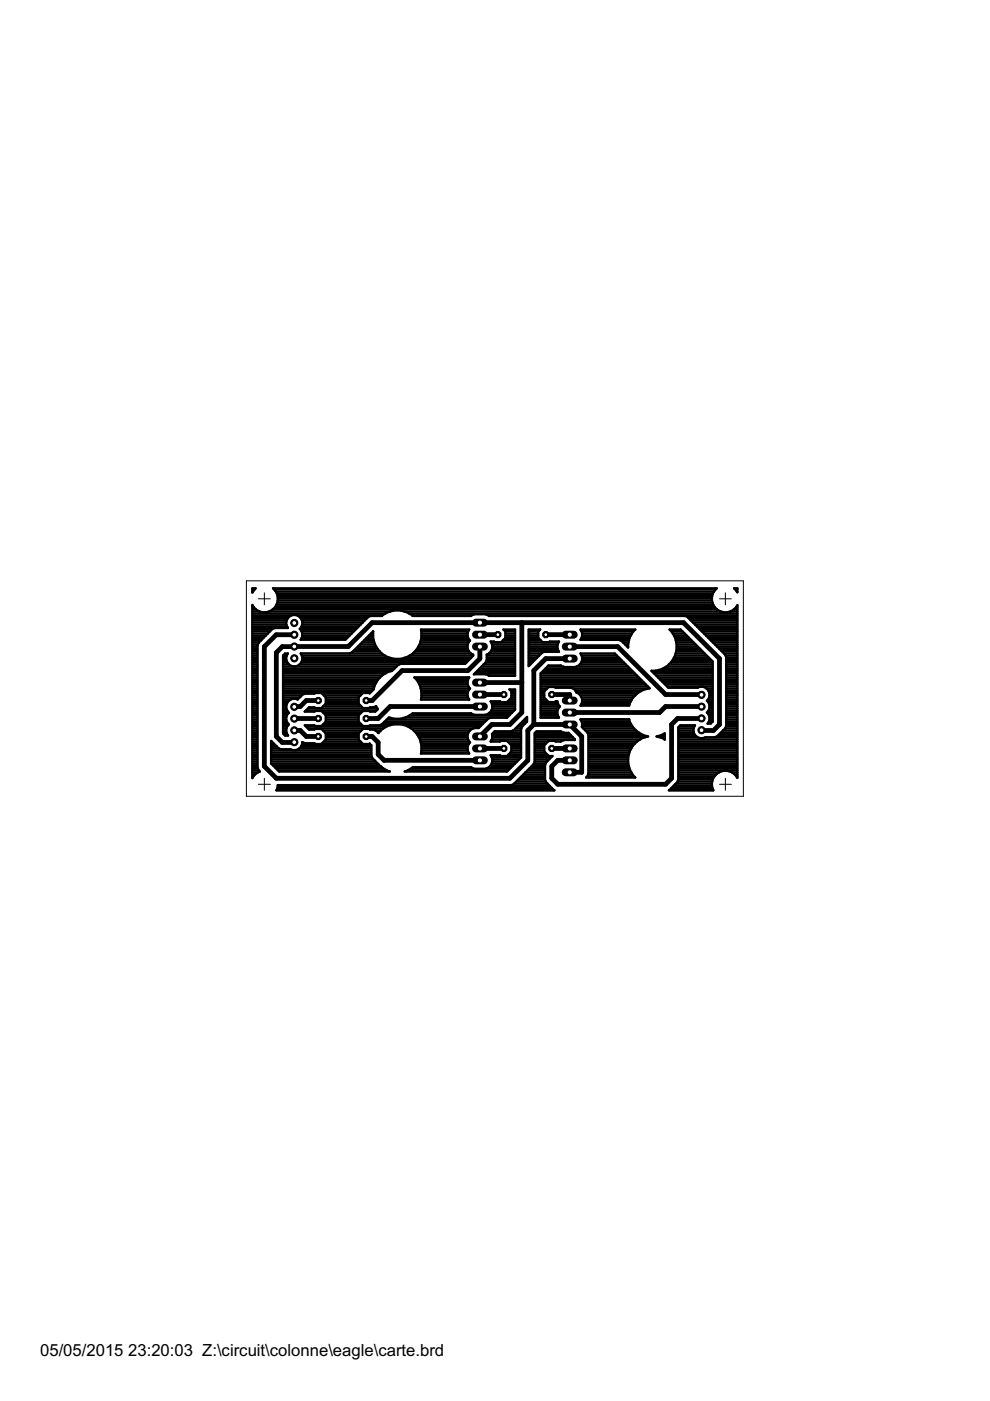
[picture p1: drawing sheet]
<svg xmlns="http://www.w3.org/2000/svg" width="210mm" height="297mm" viewBox="0 0 210 297" stroke-linecap="round" stroke-linejoin="round" font-family="sans-serif">
<defs><g id="words">
<g font-size="4">
<text x="8.5" y="287.5">05/05/2015</text>
<text x="27.2" y="287.5">23:20:03 Z:\circuit\colonne\eagle\carte.brd</text>
</g>
</g></defs>
<g fill="none" stroke="#000" stroke-width="1">
<path d="M62.4 134.6h-3.8l-2.6 2.5v25.4l2.6 2.5h49.5l3.8-3.8v-6.3l1.3-1.3M62.4 137.1h.1M101.7 137.1v2.5l-2.5 2.6h-13.9l-6.4 6.3h-1.3M101.7 134.6h3.9M110.6 132v19.1l-2.5 2.5h-3.8l-2.6 2.5M115.7 134.6h5.1M120.8 137.1h10.2l10.1 10.2h7.6M120.8 139.6h-5.1l-2.5 2.6v11.4M62.4 152.3h5.1M62.4 154.9h1.3l1.2 1.2h2.6M62.4 152.3v.1M67.5 148.5h-2.6l-1.2 1.3-1.3 .1"/>
<path d="M77.6 156.1h1.3l1.3 1.3v2.6l1.2 1.2h20.3M101.7 149.8h-19l-2.5 2.5h-2.6M101.7 147.3h5.1M101.7 158.7h5.1M101.7 144.7h8.9M113.2 153.6h7.6l2.5 2.5v7.6h-2.5M117 147.3h3.8v1.2M117 158.7h3.8M148.7 149.8h-7.6l-1.3 1.3h-19M148.7 152.3h-5l-1.3 1.3v11.4l-1.3 1.3h-22.8l-1.3-1.3v-2.5l1.3-1.3h2.5M148.7 154.8l2.6 .1 1.2-1.3v-14l-7.6-7.6h-66l-5 5.1h-14l-1.3 1.3v17.7l1.3 1.3h2.5M148.7 149.8h.1"/>
<path d="M148.7 152.3h.1"/>
</g>
<path d="M52.2 123.1h105.4v45.7h-105.4zM54.8 127h2.5M56 125.7v2.5M152.5 127h2.6M153.8 125.7v2.5M54.8 166.3h2.5M56 165v2.6M152.5 166.3h2.6M153.8 165v2.6" fill="none" stroke="#000" stroke-width=".21"/>
<g fill="none" stroke="#000" stroke-width=".51">
<path d="M53.5 124.7h.7l-.7 .9zM53.5 136.2h1.4M53.5 138.5h1.1M53.5 130.6h8.1M53.5 139.9h1.1M53.5 139.5h1.1M53.5 139h1.1M53.5 138h1.1M53.5 137.6h1.1M53.5 137.1h1.1M53.5 136.7h1.2M53.5 135.7h1.9"/>
<path d="M53.5 135.3h2.4M53.5 134.8h2.8M53.5 134.3h3.3M53.5 133.8h3.8M53.5 133.4h4.2M53.5 132.9h7.4M53.5 132.4h7.2M53.5 132h7.2M53.5 131.5h7.3M53.5 131h7.5M53.5 130.1h28.2M53.5 129.6h1.5"/>
<path d="M53.5 129.2h.7M53.5 128.7h.2M53.5 125.4h.1M53.5 124.9h.5M53.8 128.7l-.3-.4v36.7a2.66 2.66 0 0 1 1.6-1.4l-.5-.8v-26l.2-.5 2.9-3M53.8 128.7a2.88 2.88 0 0 0 4.5 0M57.1 129.6h25.7M57.9 129.2h94.1M58.1 124.9h93.6M58.4 128.7h93.1M58.5 125.4h92.9M58.6 128.2h92.6"/>
<path d="M58.7 125.9h92.4M58.8 127.8h92.3M58.9 126.4h92.1M58.9 127.3a2.81 2.81 0 0 0-1-2.6h94.1a2.76 2.76 0 0 0-1.1 2.6M58.9 127.3l-.6 1.4M58.9 127.3h92M58.9 126.8h92M60 139l.5-.4h.5l-.3 .6v.7M60 139v16.5l.5 .5h.6a1.61 1.61 0 0 1 .1-2.4 1.62 1.62 0 0 1 0-2.5l-.5-.9M60 139.9h.7M60 139.5h.7M60 139h.8"/>
<path d="M60.7 139.9l.3 .6 .4 .5 .7 .3M63.2 130.6h17.8a5.1 5.1 0 0 1 6.5 0h12.3l.8-.4h2.4l.7 .4h52.6M63.6 133.4h11.9M63.8 131h14M63.9 132.9h12.1M63.9 133.8h11.1M64 135.3h9.6M64 139h17.6M64 131.5h13.4M64.1 139.9l-.3 .6-.4 .5-.7 .3M64.1 139.9h35.3M64.1 139.5h18.6"/>
<path d="M64.1 134.8h10M64.1 134.3h10.5M64.1 132.4h12.3M64.1 132h12.8M74.9 138h5.6M75.4 137.6h4.7M75.9 137.1h3.9M76.3 136.7h3.2M76.8 136.2h2.6M77.3 135.7h1.9M77.7 135.3h1.4M78.2 134.8h.9"/>
<path d="M78.6 130.6l-.5 .2-4.9 4.8h-9.4a1.68 1.68 0 0 0-.2-2.3 1.72 1.72 0 0 0 .1-2.4 1.72 1.72 0 0 0-2.4-.1 1.72 1.72 0 0 0-.3 2.3h-2.7l-.6 .2M78.7 134.3h.4M79.1 133.9a5.2 5.2 0 0 0 5.3 5.8 5.2 5.2 0 0 0 4.9-6.2h10.2a1.69 1.69 0 0 0 .2 2.3 1.76 1.76 0 0 0 .6 3v.2l-1.7 1.7h-13.6l-.6 .2-1.3 1.3-.8 .3-1.2 .7-1 .9M79.1 133.9l-4.4 4.4-.6 .2M79.1 133.9h.1M80.9 138.5h-17.1l.3 .7v.7M85.7 129.6h67.1M85.8 139.5h14.1M86.8 130.1h69.5M86.8 139h13.5M87.5 138.5h12.3M88 138h11.4"/>
<path d="M88.4 137.6h10.8M88.7 137.1h10.4M89 136.7h10.2M89.1 136.2h10.3M89.2 135.7h10.3M89.4 135.3h9.9M89.4 134.8h9.7M89.4 134.3h9.7M89.4 133.8h9.9M103.2 139.9h6M103.2 139.5h6M103.2 139h6"/>
<path d="M103.7 138.5h5.5M104.1 136.2h5.1M104.1 138h5.1M104.3 137.6h4.9M104.3 136.7h4.9M104.4 137.1h4.8M104.9 136.2l-.2-.2h-.7a1.78 1.78 0 0 1-.8 2.8v1.1M106.2 136.2l1-1v-1.3l-.5-.4h2.5v9.8h-5.5l-.7-.4-2.5 .1 2.5-2.5 .2-.6M106.7 135.7h2.5M107.1 133.8h2.1M107.1 135.3h2.1M107.2 134.8h2"/>
<path d="M107.2 134.3h2M112.1 136.2h6.3M112.1 138.5h2.7M112.1 139.9h1.3M112.1 139.5h1.8M112.1 139h2.2M112.1 138h6.3M112.1 137.6h6.1M112.1 137.1h6.1M112.1 136.7h6.1M112.1 135.7h2.5M112.1 135.3h2"/>
<path d="M112.1 134.8h2M112.1 134.3h2M112.1 133.8h2.1M115.1 136.2l-1-1v-1.3l.4-.4h-2.4v7.7l.3-.3M116.4 136.2l.1-.2h2a1.78 1.78 0 0 0 0 2.2h-3.1l-.5 .2-2.5 2.5M123.1 133.5h11.6a4.6 4.6 0 0 0-1.5 3.8l-1.4-1.4-.6-.2h-8.1a1.78 1.78 0 0 0 0-2.2zM123.3 133.8h11M123.3 139h7.5M123.3 135.3h10.2M123.4 139.9h8.3M123.4 139.5h7.9M123.4 134.8h10.3"/>
<path d="M123.4 134.3h10.6M131.4 135.7h2M132.1 136.2h1.1M132.5 136.7h.7M133 137.1h.2M142 133.5h2.3l6.8 6.8v12.7l-.4 .4h-.7a1.61 1.61 0 0 0-.1-2.3 1.62 1.62 0 0 0 0-2.5 1.7 1.7 0 0 0 .2-2.3 1.7 1.7 0 0 0-2.2-.5h-6.2l-3.6-3.6a5.1 5.1 0 0 0 5-3 5.1 5.1 0 0 0-1.1-5.7zM142.3 133.8h2.4M142.6 139.9h8.2M142.6 134.3h2.6M142.9 139.5h7.4M142.9 134.8h2.7M143.1 139h6.7"/>
<path d="M143.2 135.3h2.9M143.3 138.5h6.1M143.3 135.7h3.3M143.4 136.2h3.6M143.4 138h5.5M143.5 137.6h4.9M143.5 137.1h4.5M143.5 136.7h4M145.2 130.6l.5 .2 8.1 8 .2 .6v14.5l-.2 .5M146 131h10.3M146.5 131.5h9.8M146.9 132h9.4"/>
<path d="M147.4 132.4h8.9M147.8 132.9h8.5M148.3 133.4h8M148.8 133.8h7.5M149.3 134.3h7M149.7 134.8h6.6M150.2 135.3h6.1M150.7 135.7h5.6M150.9 127.3l.6 1.4M151.1 136.2h5.2M151.5 128.7a2.91 2.91 0 0 0 4.6 0M151.6 136.7h4.7"/>
<path d="M152.1 137.1h4.2M152.5 137.6h3.8M153 138h3.3M153.5 138.5h2.8M153.8 139h2.5M154 139.9h2.3M154 139.5h2.3M154.9 129.6h1.4M155.6 124.7h.7v.9zM155.6 129.2h.7M155.9 124.9h.4M156.1 128.7l.2-.4v36.6a2.88 2.88 0 0 0-2.6-1.5 2.88 2.88 0 0 0-2.6 1.8"/>
<path d="M156.1 128.7h.2M156.2 125.4h.1M53.5 148.8h1.1M53.5 152.1h1.1M53.5 155.4h1.1M53.5 146.9h1.1M53.5 141.3h1.1M53.5 151.6h1.1M53.5 156.3h1.1M53.5 159.6h1.1M53.5 159.1h1.1M53.5 158.6h1.1"/>
<path d="M53.5 158.2h1.1M53.5 157.7h1.1M53.5 157.2h1.1M53.5 156.8h1.1M53.5 155.8h1.1M53.5 154.9h1.1M53.5 154.4h1.1M53.5 154h1.1M53.5 153.5h1.1M53.5 153h1.1M53.5 152.6h1.1M53.5 151.2h1.1"/>
<path d="M53.5 150.7h1.1M53.5 150.2h1.1M53.5 149.8h1.1M53.5 149.3h1.1M53.5 148.4h1.1M53.5 147.9h1.1M53.5 147.4h1.1M53.5 146.5h1.1M53.5 146h1.1M53.5 145.5h1.1M53.5 145.1h1.1M53.5 144.6h1.1"/>
<path d="M53.5 144.1h1.1M53.5 143.7h1.1M53.5 143.2h1.1M53.5 142.7h1.1M53.5 142.3h1.1M53.5 141.8h1.1M53.5 140.9h1.1M53.5 140.4h1.1M57.5 159.6h21.2M57.5 159.1h21.2M57.5 158.6h1.6M57.5 158.2h1.1"/>
<path d="M57.5 157.7h.6M57.5 157.2h.1M59 158.6l-1.5-1.5v4.8l1.7 1.7h23.5l-1.6-.8-.9-.8M60 148.8h1M60 152.1h.7M60 155.4h.8M60 146.9h18.4M60 141.3h24.1M60 151.6h.9M60 154.9h.7M60 154.4h.7M60 154h.9"/>
<path d="M60 153.5h1.1M60 153h.8M60 152.6h.7M60 151.2h1.2M60 150.7h.9M60 150.2h.7M60 149.8h.7M60 149.3h.8M60 148.4h1.6M60 147.9h3.5M60 147.4h4M60 146.5h18.9"/>
<path d="M60 146h19.2M60 145.5h19.4M60 145.1h19.6M60 144.6h19.8M60 144.1h20.1M60 143.7h20.6M60 143.2h21M60 142.7h21.8M60 142.3h23M60 141.8h23.6M60 140.9h1.3M60 140.4h.9"/>
<path d="M60.3 155.8h.7M63.5 158.6h15.2M63.5 140.9h21.1M63.9 158.2h14.8M63.9 140.4h35.1M64.1 157.7a1.7 1.7 0 0 1-2.5 1.2h-2l-.6-.3M64.1 157.7h2.7M64.8 154h17.3M64.8 150.7h15M65.3 154.4h16M65.3 150.2h14.7M66.8 146.9l-.1 .2h-2.1l-.5 .2-1 1a1.71 1.71 0 0 0-1.8 .2 1.71 1.71 0 0 0-.6 1.7"/>
<path d="M68.1 146.9l1 .9v1.4l-1 .9-2.6-.1-.9 .9 3.5-.2 1 1v1.3l-1 .9-3.5-.1 .9 .9 2.6-.2 1 1v1.3M68.2 157.7h8.7M68.5 154.9h8.1M68.5 149.8h8.1M68.6 153.5h7.9M68.6 151.2h7.9M68.6 157.2h7.9M68.6 147.4h7.9M69 155.4h7.1M69 149.3h7.1M69 151.6h7.1M69 153h7.1"/>
<path d="M69.1 148.8h6.9M69.1 152.1h6.9M69.1 156.8l-1 1-3.5-.2-.5-.2v.3M69.1 156.3h6.9M69.1 156.8h6.9M69.1 155.8h6.9M69.1 152.6h6.9M69.1 148.4h6.9M69.1 147.9h6.9M76 156.8v-1.3l1-1 2.2 .2 .5 .2 .5 .5a5.2 5.2 0 0 1 6.3-1.4 5.2 5.2 0 0 1 2.8 5.8h10.2a1.73 1.73 0 0 1-.1-2.1M76 156.8l1 1 1.4-.1 .3 .3v2.2l.7 1M77 146.9l-1 .9v1.4l1 .9h1.3l.2-.1h.7l.5-.2"/>
<path d="M78.3 157.7h.1M79.7 154.9h1.1M79.7 149.7l.4 .7-.5 .5-2.6-.2-1 1v1.3l1 .9 3.5-.1 .5-.2 1.5-1.5a4.9 4.9 0 0 0 5-.9h12.3l.8 .4M79.7 149.7v.1M80.1 144.1l-.7 1.2-.2 .9-.8 .8-.1-.1M80.2 155.4h.1M81 153.5h21.3M81.5 153h21.3M82 152.6h21.3M86 152.1h21.6M86.3 154h15.6M86.9 151.6h21.1"/>
<path d="M87.2 154.4h13.2M87.7 154.9h11.9M87.9 143.7h11.5M88.2 155.4h11.1M88.3 144.1a5 5 0 0 1 1 4.2h10.2a1.68 1.68 0 0 1 .2-2.3l-.6-.9M88.3 144.1l-.4-.5h11.6l-.4 .8v.7M88.4 144.1h10.8M88.5 155.8h10.6M88.6 144.6h10.5M88.8 156.3h10.3M88.9 145.1h10.2M89 156.8h10.3"/>
<path d="M89.1 145.5h10.2M89.2 157.2h10.3M89.2 146h10.4M89.3 159.6h10.1M89.3 157.7h10.1M89.3 146.5h10M89.4 146.9h9.7M89.4 159.1h9.8M89.4 158.6h9.7M89.4 158.2h9.8M89.4 147.9h9.9M89.4 147.4h9.7"/>
<path d="M100.7 142.7h8.5M101.2 142.3h8M101.6 141.8h7.6M102.1 141.3h7.1M102.6 140.9h6.6M103 140.4h6.2M103.1 152.8h.1M103.6 143.2h5.6M103.8 151.2h4.7M104 152.1l-.5 .3-2 1.9a1.85 1.85 0 0 0-2.1 .9 1.85 1.85 0 0 0 .3 2.2l-.3 .3M104.1 148.8h5.1M104.2 150.7h4.8"/>
<path d="M104.3 156.8h6.2M104.3 149.3h4.9M104.4 150.2h4.8M104.4 156.3h6.1M104.4 155.8h6.1M104.4 149.8h4.8M104.6 155.4h5.9M106.2 148.9l-.2-.2h-2a1.81 1.81 0 0 1-1 2.9M107.5 148.9l.9-1v-1.3l-.4-.4h1.2v4.3l-1.7 1.6M107.7 157.2h2.8M108 148.4h1.2M108.1 157.7h2.4"/>
<path d="M108.2 159.6h2.3M108.3 146.5h.9M108.4 146.9h.8M108.4 159.1h2.1M108.4 158.6h2.1M108.4 158.2h2.1M108.4 147.9h.8M108.4 147.4h.8M108.8 154.9h1.7M109.3 154.4h1.2M109.8 154h1M110.3 153.5h.9"/>
<path d="M110.7 153h1M111.2 152.6h.5M111.7 152.1h.1M112.1 140.9h.3M112.1 140.4h.8M112.4 140.9h.1M113.4 156.3h8.1M113.4 159.6h2.2M113.4 159.1h2M113.4 158.6h2M113.4 158.2h2M113.4 157.7h2.3"/>
<path d="M113.4 157.2h2.7M113.4 156.8h8.5M113.4 155.8h7.6M113.5 155.4h7l1.4 1.3v.2h-2.3a1.87 1.87 0 0 1-1.9 .2h-1.4l-.9 .9v1.3l.9 1h.8l-1.3 1.4-.3 .5v3.1l.3 .5 1.7 1.8-58.9-.1 .3-1h49.5l.5-.3 4.2-4.2 .3-.5v-6l.4-.5h5.1l.7 .4M114.6 148.8h1.7M114.6 146.9h.8M114.6 151.6h3.7M114.6 151.2h3.6M114.6 150.7h3.6M114.6 150.2h3.8M114.6 149.8h4.1M114.6 149.3h3.7"/>
<path d="M114.6 148.4h1.2M114.6 147.9h.8M114.6 147.4h.8M114.6 146.5h.9M114.6 146h1.4M114.6 145.5h22.8M114.6 145.1h22.3M114.6 144.6h21.8M114.6 144.1h21.4M114.6 143.7h20.9M114.6 143.2h20.4M114.7 142.7h19.8"/>
<path d="M115.1 142.3h19M115.6 141.8h18M116.1 141.3h3.3M117.7 148.9l.1-.2h.4l.2 .8 .3 .3-.5 .9M118.2 148.8l-1.9 .1-.9-1v-1.3l.9-1h1.4l.1 .2h3.3l.5 .2 .6 .8a1.78 1.78 0 0 1 .9 2.8h10.3a5.1 5.1 0 0 1 4.3-3.7l-7.4-7.3h-7.2a1.81 1.81 0 0 1-1.1 2.8h-2.4l-.7-.3h-2.6l-1.7 1.7v9.3h3.9l-.3-.7v-.7M121.6 146h15.7M122 146.5h14M122.2 141.3h10.9M122.5 146.9h12.7M122.9 140.9h9.8M123.1 147.4h11.6M123.1 152.6h10.3"/>
<path d="M123.3 149.3h10.2M123.3 140.4h8.9M123.3 147.9h10.9M123.3 153h10.2M123.4 148.8h10.3M123.4 154v-.8l-.3-.7h10.3a4.8 4.8 0 0 0 2.9 3.4M123.4 154v.1l1.2 1.2 .2 .6M123.4 154h10.7M123.4 153.5h10.4M123.4 148.4h10.5M123.7 154.4h10.7M124.1 154.9h10.8"/>
<path d="M124.6 155.4h10.9M124.8 156.3h12M124.8 155.9v8.1l-.5 .8h10.4a5.1 5.1 0 0 1-1.3-5.1 5.1 5.1 0 0 1 4-3.6l-1.1-.2M124.8 159.6h8.6M124.8 159.1h8.8M124.8 158.6h9.1M124.8 158.2h9.3M124.8 157.7h9.8M124.8 157.2h10.2M124.8 156.8h10.9M124.8 155.8h11.5M138.2 142.3h12.9"/>
<path d="M138.6 142.7h12.5M139.1 143.2h12M139.6 143.7h11.5M139.8 156.3h1.1M140 144.1h11.1M140.3 155.9l-1.1 .2 1.1 .3 .6 .4M140.3 155.9l.6-.4v1.3M140.3 155.8h.6M140.5 141.8h10.6M140.5 144.6h10.6M140.9 156.8h.1M141 145.1h10.1"/>
<path d="M141.3 141.3h9.8M141.5 145.5h9.6M141.8 140.9h9.3M142.3 140.4h8.8M143.8 155.4h3.3M143.8 156.3h4.1M143.8 159.6h12.5M143.8 159.1h12.5M143.8 158.6h12.5M143.8 158.2h12.5M143.8 157.7h12.5M143.8 157.2h12.5"/>
<path d="M143.8 156.8h12.5M143.8 155.8h3.5M143.8 154.9h3.2M143.8 154.4h3.2M144.1 154h3.1M149.8 146h1.3M150 151.2h1.1M150.1 148.4h1M150.1 148.8h1M150.2 150.7h.9M150.2 146.5h.9M150.3 151.6h.8"/>
<path d="M150.3 153h.8M150.3 149.3h.8M150.3 147.9h.8M150.4 146.9h.7M150.4 150.2h.7M150.4 152.1h.7M150.4 152.6h.7M150.4 149.8h.7M150.4 147.4h.7M152.4 155.8h3.9M152.8 155.4h3.5M153.3 154.9h3"/>
<path d="M153.8 154.4h2.5M153.8 154.4l-1.7 1.7-.5 .2M153.9 154h2.4M154 148.8h2.3M154 152.1h2.3M154 146.9h2.3M154 141.3h2.3M154 151.6h2.3M154 153.5h2.3M154 153h2.3M154 152.6h2.3M154 151.2h2.3"/>
<path d="M154 150.7h2.3M154 150.2h2.3M154 149.8h2.3M154 149.3h2.3M154 148.4h2.3M154 147.9h2.3M154 147.4h2.3M154 146.5h2.3M154 146h2.3M154 145.5h2.3M154 145.1h2.3M154 144.6h2.3"/>
<path d="M154 144.1h2.3M154 143.7h2.3M154 143.2h2.3M154 142.7h2.3M154 142.3h2.3M154 141.8h2.3M154 140.9h2.3M154 140.4h2.3M156.3 156.3h-6.8a1.72 1.72 0 0 1-2.1-.4 1.72 1.72 0 0 1-.1-2.1h-3l-.5 .4v11.1a7.2 7.2 0 0 1-2 2.3h9.4a2.73 2.73 0 0 1-.1-2.4M53.5 164.7h.1M53.5 164.3h.5M53.5 163.8h1.2"/>
<path d="M53.5 163.3h1.3M53.5 162.9h1.1M53.5 162.4h1.1M53.5 161.9h1.1M53.5 161.5h1.1M53.5 161h1.1M53.5 160.5h1.1M53.5 160h1.1M57.5 161.5h22.1M57.5 161h21.7M57.5 160.5h21.3M57.5 160h21.2"/>
<path d="M57.5 161.9h22.6M58 162.4h22.6M58.5 162.9h22.7M58.8 167.1h58.2M58.9 166.6h57.6M58.9 163.3h23.1M79.4 161.2h.1M79.4 161.2l.8 .8M80.2 162v.1M85.8 163.6l1.7-.9h12.3l.8 .3h2.4a1.82 1.82 0 0 0 1-2.9l3.5 .2 .9-1v-1.3l-.9-.9-3.5 .1a1.67 1.67 0 0 0 .3-1.6l.6-.6h3.5l.5-.2 2.8-2.8v1l-1 1.1-.2 .5v6l-3 3zM86.5 163.3h21.3M87.3 162.9h12.9"/>
<path d="M103.3 162.9h4.9M103.9 162.4h4.8M104.2 161.9h5M104.2 160.5h6.3M104.4 161.5h5.2M104.4 161h5.7M107.7 160h2.8M109.1 166.1h7M109.5 165.7h6.2M110 165.2h5.5M110.4 164.7h5.1M110.9 164.3h4.6"/>
<path d="M111.4 163.8h4.1M111.8 163.3h3.7M112.3 162.9h3.2M112.8 162.4h2.7M113.2 161.9h2.5M113.4 161.5h2.6M113.4 161h3M113.4 160.5h3.5M113.4 160h2.7M124.4 164.7h10.2M124.7 164.3h9.4M124.8 163.8h9.1"/>
<path d="M124.8 163.3h8.8M124.8 162.9h8.6M124.8 162.4h8.5M124.8 161.9h8.4M124.8 161.5h8.4M124.8 161h8.4M124.8 160.5h8.4M124.8 160h8.5M142.4 167.1h8.6M142.9 166.6h8M143.3 166.1h7.6M143.7 165.7h7.3"/>
<path d="M143.8 165.2h7.3M143.8 164.7h7.6M143.8 164.3h8M143.8 163.8h8.6M143.8 163.3h12.5M143.8 162.9h12.5M143.8 162.4h12.5M143.8 161.9h12.5M143.8 161.5h12.5M143.8 161h12.5M143.8 160.5h12.5M143.8 160h12.5"/>
<path d="M155.2 163.8h1.1M155.8 164.3h.5M156.2 164.7h.1"/>
</g>
<path d="M100.9 137.1h1.7" fill="none" stroke="#000" stroke-width="1.7"/>
<circle cx="101.7" cy="137.1" r=".55" fill="#fff" stroke="#000" stroke-width=".21"/>
<path d="M100.9 134.6h1.7" fill="none" stroke="#000" stroke-width="1.7"/>
<circle cx="101.7" cy="134.6" r=".55" fill="#fff" stroke="#000" stroke-width=".21"/>
<path d="M100.9 132h1.7" fill="none" stroke="#000" stroke-width="1.7"/>
<circle cx="101.7" cy="132" r=".55" fill="#fff" stroke="#000" stroke-width=".21"/>
<path d="M100.9 149.8h1.7" fill="none" stroke="#000" stroke-width="1.7"/>
<circle cx="101.7" cy="149.8" r=".55" fill="#fff" stroke="#000" stroke-width=".21"/>
<path d="M100.9 147.3h1.7" fill="none" stroke="#000" stroke-width="1.7"/>
<circle cx="101.7" cy="147.3" r=".55" fill="#fff" stroke="#000" stroke-width=".21"/>
<path d="M100.9 144.7h1.7" fill="none" stroke="#000" stroke-width="1.7"/>
<circle cx="101.7" cy="144.7" r=".55" fill="#fff" stroke="#000" stroke-width=".21"/>
<path d="M100.9 161.2h1.7" fill="none" stroke="#000" stroke-width="1.7"/>
<circle cx="101.7" cy="161.2" r=".55" fill="#fff" stroke="#000" stroke-width=".21"/>
<path d="M100.9 158.7h1.7" fill="none" stroke="#000" stroke-width="1.7"/>
<circle cx="101.7" cy="158.7" r=".55" fill="#fff" stroke="#000" stroke-width=".21"/>
<path d="M100.9 156.1h1.7" fill="none" stroke="#000" stroke-width="1.7"/>
<circle cx="101.7" cy="156.1" r=".55" fill="#fff" stroke="#000" stroke-width=".21"/>
<path d="M120 134.6h1.6" fill="none" stroke="#000" stroke-width="1.7"/>
<circle cx="120.8" cy="134.6" r=".55" fill="#fff" stroke="#000" stroke-width=".21"/>
<path d="M120 137.1h1.6" fill="none" stroke="#000" stroke-width="1.7"/>
<circle cx="120.8" cy="137.1" r=".55" fill="#fff" stroke="#000" stroke-width=".21"/>
<path d="M120 139.6h1.6" fill="none" stroke="#000" stroke-width="1.7"/>
<circle cx="120.8" cy="139.6" r=".55" fill="#fff" stroke="#000" stroke-width=".21"/>
<path d="M120 148.5h1.6" fill="none" stroke="#000" stroke-width="1.7"/>
<circle cx="120.8" cy="148.5" r=".55" fill="#fff" stroke="#000" stroke-width=".21"/>
<path d="M120 151.1h1.6" fill="none" stroke="#000" stroke-width="1.7"/>
<circle cx="120.8" cy="151.1" r=".55" fill="#fff" stroke="#000" stroke-width=".21"/>
<path d="M120 153.6h1.6" fill="none" stroke="#000" stroke-width="1.7"/>
<circle cx="120.8" cy="153.6" r=".55" fill="#fff" stroke="#000" stroke-width=".21"/>
<path d="M120 158.7h1.6" fill="none" stroke="#000" stroke-width="1.7"/>
<circle cx="120.8" cy="158.7" r=".55" fill="#fff" stroke="#000" stroke-width=".21"/>
<path d="M120 161.2h1.6" fill="none" stroke="#000" stroke-width="1.7"/>
<circle cx="120.8" cy="161.2" r=".55" fill="#fff" stroke="#000" stroke-width=".21"/>
<path d="M120 163.7h1.6" fill="none" stroke="#000" stroke-width="1.7"/>
<circle cx="120.8" cy="163.7" r=".55" fill="#fff" stroke="#000" stroke-width=".21"/>
<circle cx="67.5" cy="148.5" r=".71" fill="#000" stroke="#000" stroke-width=".21"/>
<circle cx="67.5" cy="148.5" r=".4" fill="#fff" stroke="#000" stroke-width=".21"/>
<circle cx="77.6" cy="148.5" r=".71" fill="#000" stroke="#000" stroke-width=".21"/>
<circle cx="77.6" cy="148.5" r=".4" fill="#fff" stroke="#000" stroke-width=".21"/>
<circle cx="67.5" cy="152.3" r=".71" fill="#000" stroke="#000" stroke-width=".21"/>
<circle cx="67.5" cy="152.3" r=".4" fill="#fff" stroke="#000" stroke-width=".21"/>
<circle cx="77.6" cy="152.3" r=".71" fill="#000" stroke="#000" stroke-width=".21"/>
<circle cx="77.6" cy="152.3" r=".4" fill="#fff" stroke="#000" stroke-width=".21"/>
<circle cx="67.5" cy="156.1" r=".71" fill="#000" stroke="#000" stroke-width=".21"/>
<circle cx="67.5" cy="156.1" r=".4" fill="#fff" stroke="#000" stroke-width=".21"/>
<circle cx="77.6" cy="156.1" r=".71" fill="#000" stroke="#000" stroke-width=".21"/>
<circle cx="77.6" cy="156.1" r=".4" fill="#fff" stroke="#000" stroke-width=".21"/>
<circle cx="105.6" cy="134.6" r=".71" fill="#000" stroke="#000" stroke-width=".21"/>
<circle cx="105.6" cy="134.6" r=".4" fill="#fff" stroke="#000" stroke-width=".21"/>
<circle cx="115.7" cy="134.6" r=".71" fill="#000" stroke="#000" stroke-width=".21"/>
<circle cx="115.7" cy="134.6" r=".4" fill="#fff" stroke="#000" stroke-width=".21"/>
<circle cx="106.8" cy="147.3" r=".71" fill="#000" stroke="#000" stroke-width=".21"/>
<circle cx="106.8" cy="147.3" r=".4" fill="#fff" stroke="#000" stroke-width=".21"/>
<circle cx="117" cy="147.3" r=".71" fill="#000" stroke="#000" stroke-width=".21"/>
<circle cx="117" cy="147.3" r=".4" fill="#fff" stroke="#000" stroke-width=".21"/>
<circle cx="106.8" cy="158.7" r=".71" fill="#000" stroke="#000" stroke-width=".21"/>
<circle cx="106.8" cy="158.7" r=".4" fill="#fff" stroke="#000" stroke-width=".21"/>
<circle cx="117" cy="158.7" r=".71" fill="#000" stroke="#000" stroke-width=".21"/>
<circle cx="117" cy="158.7" r=".4" fill="#fff" stroke="#000" stroke-width=".21"/>
<circle cx="62.4" cy="157.4" r=".76" fill="#000" stroke="#000" stroke-width=".21"/>
<circle cx="62.4" cy="157.4" r=".51" fill="#fff" stroke="#000" stroke-width=".21"/>
<circle cx="62.4" cy="154.9" r=".76" fill="#000" stroke="#000" stroke-width=".21"/>
<circle cx="62.4" cy="154.9" r=".51" fill="#fff" stroke="#000" stroke-width=".21"/>
<circle cx="62.4" cy="152.4" r=".76" fill="#000" stroke="#000" stroke-width=".21"/>
<circle cx="62.4" cy="152.4" r=".51" fill="#fff" stroke="#000" stroke-width=".21"/>
<circle cx="62.4" cy="149.9" r=".76" fill="#000" stroke="#000" stroke-width=".21"/>
<circle cx="62.4" cy="149.9" r=".51" fill="#fff" stroke="#000" stroke-width=".21"/>
<circle cx="148.7" cy="147.3" r=".76" fill="#000" stroke="#000" stroke-width=".21"/>
<circle cx="148.7" cy="147.3" r=".51" fill="#fff" stroke="#000" stroke-width=".21"/>
<circle cx="148.7" cy="149.8" r=".76" fill="#000" stroke="#000" stroke-width=".21"/>
<circle cx="148.7" cy="149.8" r=".51" fill="#fff" stroke="#000" stroke-width=".21"/>
<circle cx="148.7" cy="152.3" r=".76" fill="#000" stroke="#000" stroke-width=".21"/>
<circle cx="148.7" cy="152.3" r=".51" fill="#fff" stroke="#000" stroke-width=".21"/>
<circle cx="148.7" cy="154.8" r=".76" fill="#000" stroke="#000" stroke-width=".21"/>
<circle cx="148.7" cy="154.8" r=".51" fill="#fff" stroke="#000" stroke-width=".21"/>
<circle cx="62.4" cy="132.1" r=".76" fill="#000" stroke="#000" stroke-width=".21"/>
<circle cx="62.4" cy="132.1" r=".51" fill="#fff" stroke="#000" stroke-width=".21"/>
<circle cx="62.4" cy="134.6" r=".76" fill="#000" stroke="#000" stroke-width=".21"/>
<circle cx="62.4" cy="134.6" r=".51" fill="#fff" stroke="#000" stroke-width=".21"/>
<circle cx="62.4" cy="137.1" r=".76" fill="#000" stroke="#000" stroke-width=".21"/>
<circle cx="62.4" cy="137.1" r=".51" fill="#fff" stroke="#000" stroke-width=".21"/>
<circle cx="62.4" cy="139.6" r=".76" fill="#000" stroke="#000" stroke-width=".21"/>
<circle cx="62.4" cy="139.6" r=".51" fill="#fff" stroke="#000" stroke-width=".21"/>
<use href="#words"/>
</svg>
